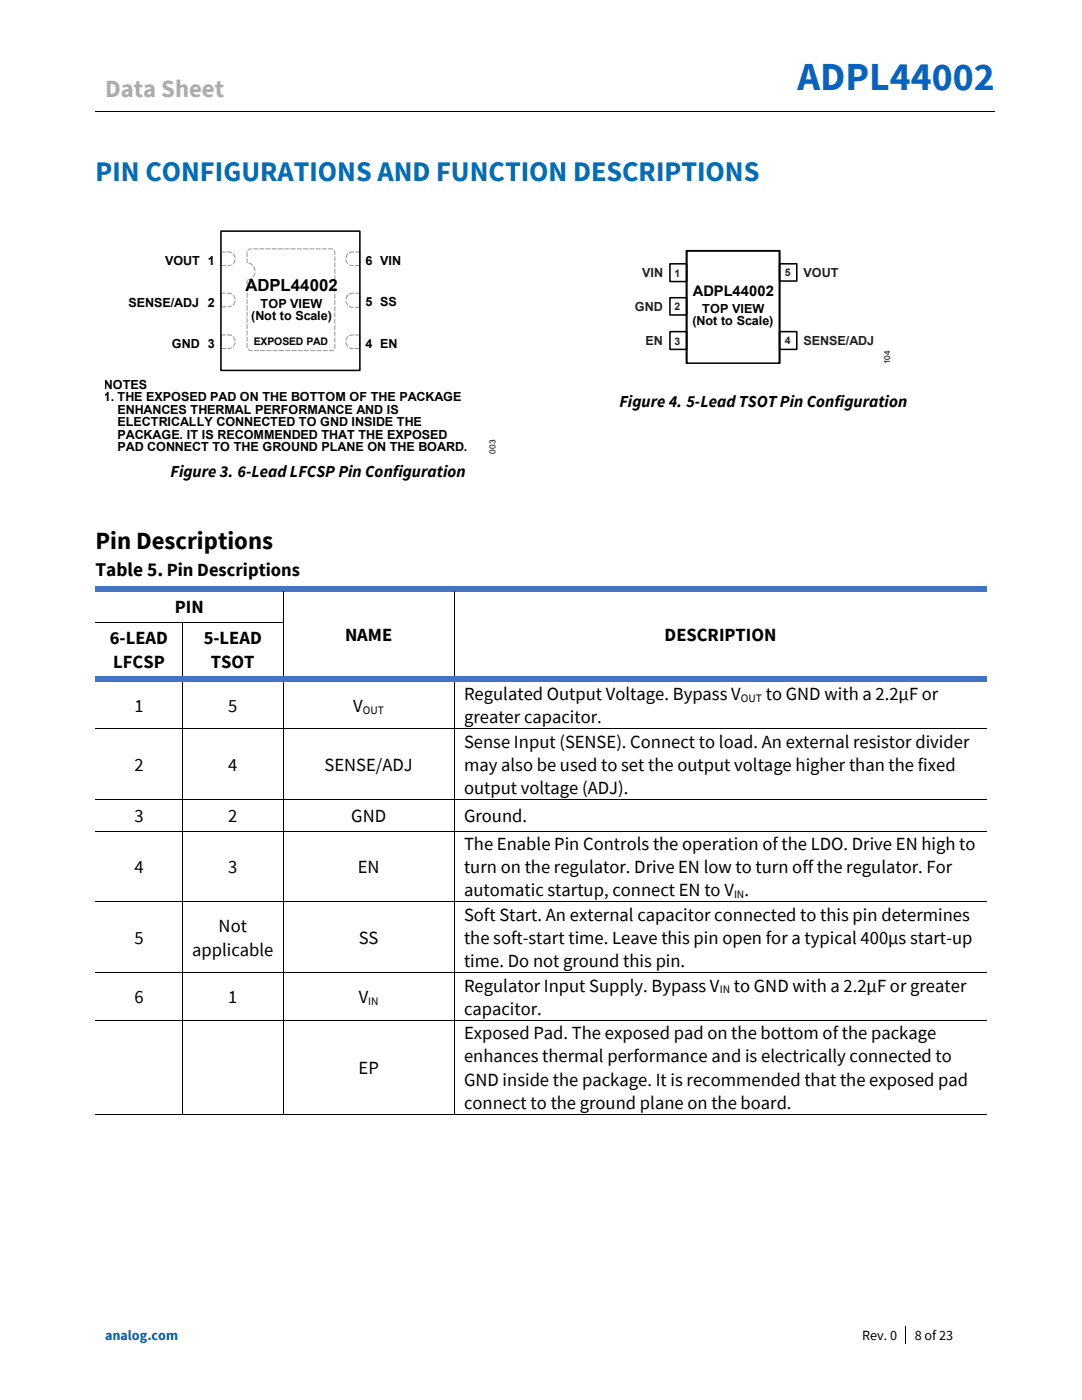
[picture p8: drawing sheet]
<svg xmlns="http://www.w3.org/2000/svg" width="216mm" height="279mm" viewBox="0 0 216 279" stroke-linecap="round" stroke-linejoin="round" font-family="sans-serif">
<defs><g id="words">
<text font-size="7.9" fill="#0563c1" x="159.1" y="18">ADPL44002</text>
<text font-size="5.7" fill="#006fb9" x="19" y="36.2">PIN CONFIGURATIONS AND FUNCTION DESCRIPTIONS</text>
<text font-size="4.9" fill="#aeaaaa" x="21" y="19.3">Data Sheet</text>
<text font-size="4.9" x="19" y="109.6">Pin Descriptions</text>
<text font-size="3.9" x="19" y="114.9">Table 5. Pin Descriptions</text>
<g font-size="3.7">
<text x="34.9" y="122.4">PIN</text>
<text x="21.9" y="128.6">6-LEAD</text>
<text x="40.6" y="128.6">5-LEAD</text>
<text x="68.8" y="127.9">NAME</text>
<text x="132.6" y="127.9">DESCRIPTION</text>
<text x="22.6" y="133.3">LFCSP</text>
<text x="42.1" y="133.3">TSOT</text>
<text x="26.8" y="142.1">1</text>
<text x="45.5" y="142.1">5</text>
<text x="70.5" y="142.1">V</text>
<text x="92.6" y="139.7">Regulated Output Voltage. Bypass V</text>
<text x="152.8" y="139.7">to GND with a 2.2µF or</text>
<text x="92.6" y="144.4">greater capacitor.</text>
<text x="92.6" y="149.2">Sense Input (SENSE). Connect to load. An external resistor divider</text>
<text x="26.8" y="153.9">2</text>
<text x="45.5" y="153.9">4</text>
<text x="64.8" y="153.9">SENSE/ADJ</text>
<text x="92.6" y="153.9">may also be used to set the output voltage higher than the fixed</text>
<text x="92.6" y="158.5">output voltage (ADJ).</text>
<text x="26.8" y="164.1">3</text>
<text x="45.5" y="164.1">2</text>
<text x="70.1" y="164.1">GND</text>
<text x="92.6" y="164.1">Ground.</text>
<text x="92.6" y="169.6">The Enable Pin Controls the operation of the LDO. Drive EN high to</text>
<text x="26.8" y="174.3">4</text>
<text x="45.5" y="174.3">3</text>
<text x="71.4" y="174.3">EN</text>
<text x="92.6" y="174.3">turn on the regulator. Drive EN low to turn off the regulator. For</text>
<text x="92.6" y="178.9">automatic startup, connect EN to V .</text>
<text x="92.6" y="183.7">Soft Start. An external capacitor connected to this pin determines</text>
<text x="26.8" y="188.4">5</text>
<text x="38.3" y="190.7">applicable</text>
<text x="43.6" y="186">Not</text>
<text x="71.6" y="188.4">SS</text>
<text x="92.6" y="188.4">the soft-start time. Leave this pin open for a typical 400μs start-up</text>
<text x="92.6" y="193.1">time. Do not ground this pin.</text>
<text x="92.6" y="197.9">Regulator Input Supply. Bypass V</text>
<text x="146.4" y="197.9">to GND with a 2.2µF or greater</text>
<text x="26.8" y="200.2">6</text>
<text x="45.5" y="200.2">1</text>
<text x="71.6" y="200.2">V</text>
<text x="92.6" y="202.5">capacitor.</text>
<text x="92.6" y="207.4">Exposed Pad. The exposed pad on the bottom of the package</text>
<text x="71.6" y="214.4">EP</text>
<text x="92.6" y="212">enhances thermal performance and is electrically connected to</text>
<text x="92.6" y="216.7">GND inside the package. It is recommended that the exposed pad</text>
<text x="92.6" y="221.3">connect to the ground plane on the board.</text>
</g>
<g font-size="3.3">
<text x="49" y="58.1">ADPL44002</text>
<text x="123.6" y="81.2">Figure 4. 5-Lead TSOT Pin Configuration</text>
<text x="34" y="95.2">Figure 3. 6-Lead LFCSP Pin Configuration</text>
</g>
<text font-size="2.9" x="138.3" y="59">ADPL44002</text>
<text font-size="2.8" fill="#0563c1" x="21" y="267.5">analog.com</text>
<g font-size="2.8">
<text x="172" y="267.5">Rev. 0</text>
<text x="182.5" y="267.5">8 of 23</text>
</g>
<g font-size="2.5">
<text x="32.9" y="52.9">VOUT 1</text>
<text x="73" y="52.9">6 VIN</text>
<text x="25.6" y="61.2">SENSE/ADJ</text>
<text x="41.5" y="61.2">2</text>
<text x="50.1" y="63.9">(Not to Scale)</text>
<text x="52" y="61.4">TOP VIEW</text>
<text x="73" y="61.1">5 SS</text>
<text x="138.2" y="64.9">(Not to Scale)</text>
<text x="140.1" y="62.4">TOP VIEW</text>
<text x="34.3" y="69.4">GND 3</text>
<text x="73" y="69.4">4 EN</text>
<text x="20.7" y="77.6">NOTES</text>
<text x="20.7" y="80.1">1. THE EXPOSED PAD ON THE BOTTOM OF THE PACKAGE</text>
<text x="23.5" y="82.6">ENHANCES THERMAL PERFORMANCE AND IS</text>
<text x="23.5" y="85.1">ELECTRICALLY CONNECTED TO GND INSIDE THE</text>
<text x="23.5" y="87.6">PACKAGE. IT IS RECOMMENDED THAT THE EXPOSED</text>
<text x="23.5" y="90.1">PAD CONNECT TO THE GROUND PLANE ON THE BOARD.</text>
</g>
<g font-size="2.5" fill="#231f20">
<text x="128.2" y="55.4">VIN</text>
<text x="160.3" y="55.3">VOUT</text>
<text x="126.7" y="62.1">GND</text>
<text x="128.8" y="68.9">EN</text>
<text x="160.3" y="68.9">SENSE/ADJ</text>
</g>
<g font-size="2.3">
<text x="72.4" y="142.4">OUT</text>
<text x="147.8" y="140.1">OUT</text>
<text x="146.5" y="179.3">IN</text>
<text x="73.5" y="200.6">IN</text>
<text x="143.6" y="198.2">IN</text>
</g>
<g font-size="2.1" fill="#231f20">
<text x="134.6" y="55.3">1</text>
<text x="156.6" y="55.1">5</text>
<text x="134.6" y="61.9">2</text>
<text x="134.6" y="68.8">3</text>
<text x="156.6" y="68.7">4</text>
</g>
<text font-size="2.1" x="50.7" y="68.8">EXPOSED PAD</text>
<g font-size="1.7">
<text x="177.6" y="72.7" transform="rotate(-90 177.6 72.7)">104</text>
<text x="98.9" y="90.6" transform="rotate(-90 98.9 90.6)">003</text>
</g>
</g></defs>
<path d="M19 22.3h83.2M102.4 22.3h96M180.6 264.7v3.5" fill="none" stroke="#000" stroke-width=".2"/>
<path d="M102.2 22.2h.2v.2h-.2z" fill-rule="evenodd" fill="#000"/>
<g fill="#4472c4">
<path d="M19 117h37.4v1h-37.4z" fill-rule="evenodd"/>
<path d="M56.4 117h1.1v1h-1.1z" fill-rule="evenodd"/>
<path d="M57.5 117h33.1v1h-33.1z" fill-rule="evenodd"/>
<path d="M90.6 117h1.1v1h-1.1z" fill-rule="evenodd"/>
<path d="M91.7 117h105.2v1h-105.2z" fill-rule="evenodd"/>
</g>
<path d="M56.5 118v6.1M90.7 118v6.1M19 124.2h17.4M36.4 124.3v10.7M36.5 124.2h19.9M56.5 124.3v10.7M90.7 124.3v10.7" fill="none" stroke="#000" stroke-width=".2"/>
<g fill="#000">
<path d="M36.4 124.1h.1v.2h-.1z" fill-rule="evenodd"/>
<path d="M56.4 124.1h.2v.2h-.2z" fill-rule="evenodd"/>
<path d="M90.6 124.1h.2v.2h-.2z" fill-rule="evenodd"/>
</g>
<g fill="#4472c4">
<path d="M19 135h17.4v1.1h-17.4z" fill-rule="evenodd"/>
<path d="M36.4 135h1v1.1h-1z" fill-rule="evenodd"/>
<path d="M37.4 135h19v1.1h-19z" fill-rule="evenodd"/>
<path d="M56.4 135h1.1v1.1h-1.1z" fill-rule="evenodd"/>
<path d="M57.5 135h33.1v1.1h-33.1z" fill-rule="evenodd"/>
<path d="M90.6 135h1.1v1.1h-1.1z" fill-rule="evenodd"/>
<path d="M91.7 135h105.2v1.1h-105.2z" fill-rule="evenodd"/>
</g>
<g fill="none" stroke="#000" stroke-width=".2">
<path d="M36.4 136.1v9.3M56.5 136.1v9.3M90.7 136.1v9.3M19 145.5h17.4M19 159.6h17.4M36.4 145.6v13.9M36.4 159.7v6.1M36.5 145.5h19.9M36.5 159.6h19.9M56.5 145.6v13.9M56.5 159.7v6.1M56.6 145.5h34"/>
<path d="M56.6 159.6h34M90.7 145.6v13.9M90.7 159.7v6.1M90.8 145.5h106.1M90.8 159.6h106.1M19 165.9h17.4M19 180h17.4M36.4 165.9v14M36.5 165.9h19.9M36.5 180h19.9M56.5 165.9v14M56.6 165.9h34"/>
<path d="M56.6 180h34M90.7 165.9v14M90.8 165.9h106.1M90.8 180h106.1M19 194.2h17.4M36.4 180.1v14M36.4 194.2v9.4M36.5 194.2h19.9M56.5 180.1v14M56.5 194.2v9.4M56.6 194.2h34M90.7 180.1v14"/>
<path d="M90.7 194.2v9.4M90.8 194.2h106.1M19 203.6h17.4M36.4 203.7v18.7M36.5 203.6h19.9M56.5 203.7v18.7M56.6 203.6h34M90.7 203.7v18.7M90.8 203.6h106.1M19 222.5h17.4M36.5 222.5h19.9M56.6 222.5h34"/>
<path d="M90.8 222.5h106.1"/>
</g>
<g fill="#000">
<path d="M36.4 145.4h.1v.2h-.1z" fill-rule="evenodd"/>
<path d="M36.4 159.5h.1v.2h-.1z" fill-rule="evenodd"/>
<path d="M56.4 145.4h.2v.2h-.2z" fill-rule="evenodd"/>
<path d="M56.4 159.5h.2v.2h-.2z" fill-rule="evenodd"/>
<path d="M90.6 145.4h.2v.2h-.2z" fill-rule="evenodd"/>
<path d="M90.6 159.5h.2v.2h-.2z" fill-rule="evenodd"/>
<path d="M36.4 165.8h.1v.1h-.1z" fill-rule="evenodd"/>
<path d="M56.4 165.8h.2v.1h-.2z" fill-rule="evenodd"/>
<path d="M90.6 165.8h.2v.1h-.2z" fill-rule="evenodd"/>
<path d="M36.4 179.9h.1v.2h-.1z" fill-rule="evenodd"/>
<path d="M36.4 194.1h.1v.1h-.1z" fill-rule="evenodd"/>
<path d="M56.4 179.9h.2v.2h-.2z" fill-rule="evenodd"/>
<path d="M56.4 194.1h.2v.1h-.2z" fill-rule="evenodd"/>
<path d="M90.6 179.9h.2v.2h-.2z" fill-rule="evenodd"/>
<path d="M90.6 194.1h.2v.1h-.2z" fill-rule="evenodd"/>
<path d="M36.4 203.6h.1v.1h-.1z" fill-rule="evenodd"/>
<path d="M56.4 203.6h.2v.1h-.2z" fill-rule="evenodd"/>
<path d="M90.6 203.6h.2v.1h-.2z" fill-rule="evenodd"/>
<path d="M36.4 222.4h.1v.1h-.1z" fill-rule="evenodd"/>
<path d="M56.4 222.4h.2v.1h-.2z" fill-rule="evenodd"/>
<path d="M90.6 222.4h.2v.1h-.2z" fill-rule="evenodd"/>
</g>
<g fill="#989898">
<path d="M49.2 51.6l.1 1 .1-.9zM49.6 52.4v.2l.7 .4 .2-.1-.3-.3zM50.7 53.1l-.2 .2 .4 .8v-.4zM50.8 54.4l-.4 .9h.3l.2-.5 .1-.3zM49.4 55.7v.2h.4l.5-.3v-.2zM49.2 56v.9h.2v-.9l-.1-.1zM49.2 57.3v.8l.2 .1v-.9l-.1-.1zM49.2 58.5v.9h.2v-.9l-.1-.1zM49.2 59.8v.8l.2 .1v-.9l-.1-.1zM49.2 61v.9h.2v-.9l-.1-.1zM49.2 62.3v.8l.2 .1v-.9l-.1-.1zM49.2 63.5v.8l.2 .1v-.9l-.1-.1zM49.2 64.8v.8l.2 .1v-.9l-.1-.1zM49.2 66v.8l.2 .1v-.9l-.1-.1zM49.2 67.3v.8l.2 .1v-.9l-.1-.1zM49.2 68.5l.1 1 .1-.1v-.9l-.1-.1zM49.5 69.7l-.1 .1a.78 .78 0 0 0 1 .2zM50.7 69.9l.1 .2 .9-.1zM51.9 69.9l.1 .2 .9-.1zM53.2 69.9l.1 .2 .9-.1zM54.4 69.9l.1 .2 .9-.1zM55.7 69.9l.1 .2 .9-.1zM56.9 69.9l.1 .2 1-.1zM58.2 69.9l.1 .2 .9-.1zM59.4 69.9l.1 .2 1-.1zM60.7 69.9l.1 .2 .9-.1zM61.9 69.9l.1 .2 .9-.1zM63.2 69.9l.1 .2 .9-.1zM64.4 69.9l.1 .2 .9-.1zM65.7 69.9v.2h.6l.3-.2-.1-.1zM66.8 68.6l-.1 1.1 .2-.1v-1zM66.8 67.4l-.1 .9 .1 .1 .1-.9zM66.8 66.1l-.1 1 .1 .1 .1-1zM66.8 64.9l-.1 .9 .1 .1 .1-.9zM66.8 63.6l-.1 1 .1 .1 .1-1zM66.8 62.4l-.1 .9 .1 .1 .1-.9zM66.8 61.1l-.1 1 .1 .1 .1-1zM66.8 59.9l-.1 .9 .1 .1 .1-.9zM66.8 58.6l-.1 1 .1 .1 .1-1zM66.8 57.4l-.1 .9 .1 .1 .1-.9zM66.8 56.1l-.1 1 .1 .1 .1-1zM66.8 54.9l-.1 .9 .1 .1 .1-.9zM66.8 53.6l-.1 1 .1 .1 .1-1zM66.8 52.4l-.1 .9 .1 .1 .1-.9zM66.8 51.1l-.1 1 .1 .1 .1-1zM66.7 49.9l-.1 .2 .2 .8 .1-.6zM65.5 49.6l.1 .2h.9l-.2-.2zM64.2 49.6l.1 .2 .9-.1zM63 49.6l.1 .2 .9-.1zM61.7 49.6l.1 .2 .9-.1zM60.5 49.6l.1 .2 .9-.1zM59.2 49.6l.1 .2 .9-.1zM58 49.6l.1 .2 .9-.1zM56.7 49.6l.1 .2 .9-.1zM55.5 49.6v.2l1-.1zM54.2 49.6l.1 .2 .9-.1zM53 49.6v.2l1-.1zM51.7 49.6l.1 .2 .9-.1zM50.5 49.6v.2l1-.1zM49.5 49.7l-.1 .4 .4-.3h.4v-.2zM49.2 50.3l.1 1 .1-.9z"/>
<path d="M44 66.8l.1 .2 .9-.2zM44 67.2v.8l.2 .1v-.9l-.1-.1zM44 68.4v.8l.2 .1v-.9l-.1-.1zM44.2 69.4l-.1 .2 .1 .1 .9-.1-.1-.2zM45.4 69.4l-.1 .2a.79 .79 0 0 0 1.1-.3zM46.8 68.3l-.3 .9 .4-.5 .1-.4zM46.4 67.2l.5 .9 .1-.2-.2-.5-.3-.3zM45.3 66.8v.2l1 .1v-.3h-.2z"/>
<path d="M44 50.2l.1 .2 .9-.1-.1-.1zM44 50.5l.1 1 .1-.9zM44 51.8l.1 1 .1-.9zM44.2 52.9l-.1 .1 .1 .1h.9l-.1-.2zM45.4 52.9l-.1 .1a.81 .81 0 0 0 1.1-.2zM46.8 51.8l-.3 .9 .4-.6 .1-.3zM46.4 50.7l.5 .8 .1-.2-.1-.2-.4-.6zM45.3 50.2v.2l1 .1v-.2l-.2-.1z"/>
<path d="M44 58.4l.1 .2 .9-.1zM44 58.8v.9l.2 .1v-1l-.1-.1zM44 60.1v.8l.2 .1v-.9l-.1-.1zM44.1 61.2l.7 .1 .3-.1-.1-.1zM45.3 61.2a.8 .8 0 0 0 1.1-.2zM46.8 60l-.3 .9h.2l.2-.5 .1-.4zM46.4 58.9l.4 .8h.2l-.2-.6-.2-.3zM45.3 58.4v.2l1 .1v-.2l-.2-.1z"/>
<path d="M70.9 66.8l.1 .2 .9-.2zM71.7 67.1l.1 1 .1-.9zM71.7 68.4l.1 .9 .1-.9zM70.9 69.4l-.1 .2 .1 .1 .9-.1-.1-.2zM69.7 69.3h-.1a.66 .66 0 0 0 1 .3zM68.9 68.3l.2 .7 .3 .2 .1-.1-.4-.8zM69.3 67.2l-.3 .5v.4l.2-.1 .3-.7-.1-.2zM69.7 66.8l-.1 .3 1.1-.3-.1-.1z"/>
<path d="M70.9 50.2l.1 .2 .9-.1-.1-.1zM71.7 50.5l.1 1 .1-.9zM71.7 51.8l.1 1 .1-.9zM70.8 53l.7 .1 .3-.1-.9-.1zM69.7 52.7l-.1 .1a.57 .57 0 0 0 .9 .2zM68.9 51.8l.1 .3 .4 .6 .1-.1-.4-.9zM69.3 50.6l-.3 .5v.4l.2-.1 .3-.7-.1-.2zM69.6 50.4v.1h.2l.9-.2a.92 .92 0 0 0-1.1 .1z"/>
<path d="M70.9 58.5l.1 .1 .9-.1zM71.7 58.8l.1 1.1 .1-1zM71.7 60.1l.1 1 .1-.9zM70.8 61.2l.1 .2 .9-.1zM69.7 61l-.1 .2a.69 .69 0 0 0 1 .1zM69 60l-.1 .1 .1 .3 .4 .6 .1-.1zM69.3 58.8l-.3 1 .2-.1 .3-.7v-.2zM69.6 58.7l.2 .1 .8-.2a.62 .62 0 0 0-1 .1z"/>
</g>
<path d="M44.1 46.1h27.7v27.8h-27.7zM133.7 52.7h3.3v3.5h-3.3zM133.7 59.4h3.3v3.5h-3.3zM155.6 52.7h3.4v3.4h-3.4zM133.7 66.2h3.3v3.5h-3.3zM155.6 66.2h3.4v3.5h-3.4z" fill="none" stroke="#000" stroke-width=".31"/>
<path d="M44.1 45.4h7.8" fill="none" stroke="#fff" stroke-width=".21"/>
<path d="M137 50h18.6v22.5h-18.6z" fill="none" stroke="#000" stroke-width=".41"/>
<use href="#words"/>
</svg>
